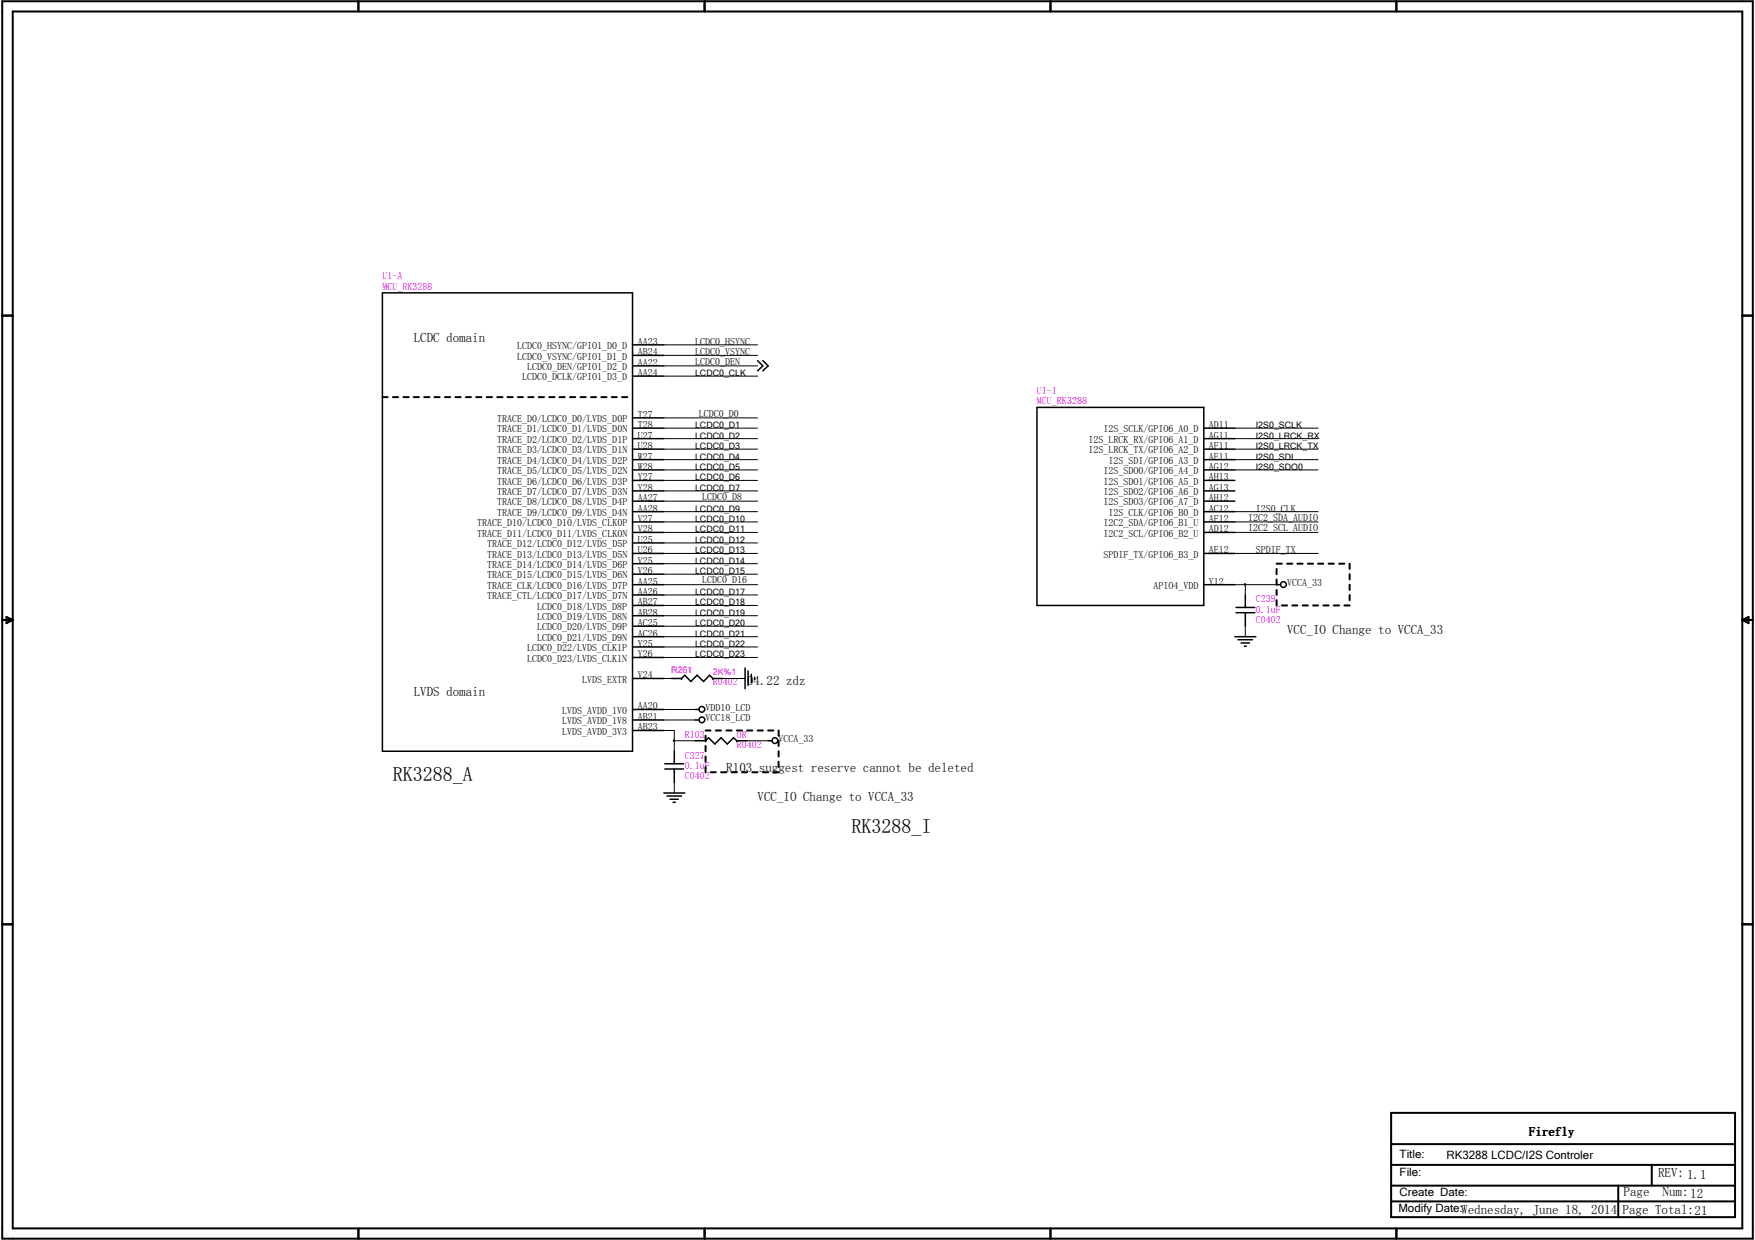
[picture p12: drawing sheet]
<svg xmlns="http://www.w3.org/2000/svg" width="297mm" height="210mm" viewBox="0 0 297 210" stroke-linecap="round" stroke-linejoin="round" font-family="sans-serif">
<defs><g id="words">
<g font-size="3.4">
<text x="66.5" y="132.1">RK3288_A</text>
<text x="144.1" y="140.9">RK3288_I</text>
</g>
<g font-size="2.2">
<text x="70" y="57.9">LCDC domain</text>
<text x="217.8" y="107.3">VCC_IO Change to VCCA_33</text>
<text x="70" y="117.8">LVDS domain</text>
<text x="126.4" y="116">04.22 zdz</text>
<text x="122.9" y="130.7">R103 suggest reserve cannot be deleted</text>
<text x="128.2" y="135.6">VCC_IO Change to VCCA_33</text>
<text x="258.8" y="192.3">Firefly</text>
<text x="274.8" y="202.5">Page</text>
<text x="280.6" y="199.3">REV: 1.1</text>
<text x="281.4" y="202.5">Num:12</text>
<text x="274.6" y="205.5">Page Total:21</text>
</g>
<g font-size="1.9">
<text x="236.9" y="196">Title:</text>
<text x="244.8" y="196.1">RK3288 LCDC/I2S Controler</text>
<text x="236.9" y="202.5">Create Date:</text>
<text x="236.9" y="199.1">File:</text>
<text x="236.7" y="205.1">Modify Date:Wednesday, June 18, 2014</text>
</g>
<g font-size="1.7" fill="#f0f">
<text x="64.7" y="47.3">U1-A</text>
<text x="64.7" y="49.1">MCU_RK3288</text>
<text x="175.5" y="66.7">U1-I</text>
<text x="175.5" y="68.5">MCU_RK3288</text>
<text x="212.6" y="101.9">C239</text>
<text x="212.6" y="105.5">C0402</text>
<text x="212.6" y="103.7">0.1uF</text>
<text x="120.6" y="116">R0402</text>
<text x="115.9" y="124.9">R103</text>
<text x="124.7" y="124.9">0R</text>
<text x="115.9" y="128.4">C327</text>
<text x="115.9" y="131.9">C0402</text>
<text x="115.9" y="130.2">0.1uF</text>
<text x="124.7" y="126.7">R0402</text>
</g>
<g font-size="1.7">
<text x="87.5" y="59.1">LCDC0_HSYNC/GPIO1_D0_D</text>
<text x="107.9" y="58.4">AA23</text>
<text x="117.6" y="58.4">LCDC0_HSYNC</text>
<text x="87.5" y="60.9">LCDC0_VSYNC/GPIO1_D1_D</text>
<text x="88.4" y="64.4">LCDC0_DCLK/GPIO1_D3_D</text>
<text x="89.2" y="62.7">LCDC0_DEN/GPIO1_D2_D</text>
<text x="107.9" y="63.7">AA24</text>
<text x="107.9" y="61.9">AA22</text>
<text x="107.9" y="60.2">AB24</text>
<text x="117.6" y="60.2">LCDC0_VSYNC</text>
<text x="117.6" y="61.8">LCDC0_DEN</text>
<text x="84.2" y="71.5">TRACE_D0/LCDC0_D0/LVDS_D0P</text>
<text x="107.9" y="70.7">T27</text>
<text x="118.3" y="70.6">LCDC0_D0</text>
<text x="84.2" y="73.2">TRACE_D1/LCDC0_D1/LVDS_D0N</text>
<text x="84.2" y="75">TRACE_D2/LCDC0_D2/LVDS_D1P</text>
<text x="84.2" y="76.8">TRACE_D3/LCDC0_D3/LVDS_D1N</text>
<text x="107.9" y="72.5">T28</text>
<text x="107.9" y="74.3">U27</text>
<text x="107.9" y="76">U28</text>
<text x="107.9" y="77.8">W27</text>
<text x="184.2" y="75">I2S_LRCK_RX/GPIO6_A1_D</text>
<text x="184.2" y="76.8">I2S_LRCK_TX/GPIO6_A2_D</text>
<text x="186.8" y="73.2">I2S_SCLK/GPIO6_A0_D</text>
<text x="204.6" y="72.5">AD11</text>
<text x="204.6" y="74.3">AG11</text>
<text x="204.6" y="76">AF11</text>
<text x="204.6" y="77.8">AE11</text>
<text x="84.2" y="78.5">TRACE_D4/LCDC0_D4/LVDS_D2P</text>
<text x="84.2" y="80.3">TRACE_D5/LCDC0_D5/LVDS_D2N</text>
<text x="84.2" y="82">TRACE_D6/LCDC0_D6/LVDS_D3P</text>
<text x="84.2" y="83.8">TRACE_D7/LCDC0_D7/LVDS_D3N</text>
<text x="107.9" y="79.5">W28</text>
<text x="107.9" y="81.3">Y27</text>
<text x="107.9" y="83.1">Y28</text>
<text x="186.8" y="80.3">I2S_SDO0/GPIO6_A4_D</text>
<text x="186.8" y="82">I2S_SDO1/GPIO6_A5_D</text>
<text x="186.8" y="83.8">I2S_SDO2/GPIO6_A6_D</text>
<text x="187.6" y="78.5">I2S_SDI/GPIO6_A3_D</text>
<text x="204.6" y="79.5">AG12</text>
<text x="204.6" y="81.3">AH13</text>
<text x="204.6" y="83.1">AG13</text>
<text x="80.8" y="89.1">TRACE_D10/LCDC0_D10/LVDS_CLK0P</text>
<text x="84.2" y="87.3">TRACE_D9/LCDC0_D9/LVDS_D4N</text>
<text x="84.2" y="85.6">TRACE_D8/LCDC0_D8/LVDS_D4P</text>
<text x="107.9" y="86.6">AA28</text>
<text x="107.9" y="84.8">AA27</text>
<text x="107.9" y="88.3">V27</text>
<text x="118.8" y="84.7">LCDC0_D8</text>
<text x="186.8" y="85.6">I2S_SDO3/GPIO6_A7_D</text>
<text x="186.8" y="89.1">I2C2_SDA/GPIO6_B1_U</text>
<text x="187.6" y="87.3">I2S_CLK/GPIO6_B0_D</text>
<text x="204.6" y="84.8">AH12</text>
<text x="204.6" y="86.6">AC12</text>
<text x="204.6" y="88.3">AF12</text>
<text x="211.2" y="88.2">I2C2_SDA_AUDIO</text>
<text x="211.2" y="90">I2C2_SCL_AUDIO</text>
<text x="212.6" y="86.6">I2S0_CLK</text>
<text x="80.8" y="90.8">TRACE_D11/LCDC0_D11/LVDS_CLK0N</text>
<text x="82.5" y="92.6">TRACE_D12/LCDC0_D12/LVDS_D5P</text>
<text x="82.5" y="94.4">TRACE_D13/LCDC0_D13/LVDS_D5N</text>
<text x="107.9" y="90.1">V28</text>
<text x="107.9" y="91.9">U25</text>
<text x="107.9" y="93.7">U26</text>
<text x="107.9" y="95.4">V25</text>
<text x="186.8" y="94.4">SPDIF_TX/GPIO6_B3_D</text>
<text x="186.8" y="90.8">I2C2_SCL/GPIO6_B2_U</text>
<text x="204.6" y="93.7">AE12</text>
<text x="204.6" y="90.1">AD12</text>
<text x="212.6" y="93.7">SPDIF_TX</text>
<text x="82.5" y="96.1">TRACE_D14/LCDC0_D14/LVDS_D6P</text>
<text x="82.5" y="97.9">TRACE_D15/LCDC0_D15/LVDS_D6N</text>
<text x="82.5" y="99.7">TRACE_CLK/LCDC0_D16/LVDS_D7P</text>
<text x="82.5" y="101.4">TRACE_CTL/LCDC0_D17/LVDS_D7N</text>
<text x="107.9" y="97.2">V26</text>
<text x="107.9" y="99">AA25</text>
<text x="107.9" y="100.7">AA26</text>
<text x="118.8" y="98.8">LCDC0_D16</text>
<text x="195.2" y="99.7">APIO4_VDD</text>
<text x="204.6" y="99">Y12</text>
<text x="217.8" y="99.1">VCCA_33</text>
<text x="90.9" y="103.2">LCDC0_D18/LVDS_D8P</text>
<text x="90.9" y="104.9">LCDC0_D19/LVDS_D8N</text>
<text x="90.9" y="106.7">LCDC0_D20/LVDS_D9P</text>
<text x="107.9" y="102.5">AB27</text>
<text x="107.9" y="104.2">AB28</text>
<text x="107.9" y="106">AC25</text>
<text x="107.9" y="107.8">AC26</text>
<text x="89.2" y="110.2">LCDC0_D22/LVDS_CLK1P</text>
<text x="89.2" y="112">LCDC0_D23/LVDS_CLK1N</text>
<text x="90.9" y="108.5">LCDC0_D21/LVDS_D9N</text>
<text x="107.9" y="109.5">Y25</text>
<text x="107.9" y="111.3">Y26</text>
<text x="98.5" y="115.6">LVDS_EXTR</text>
<text x="107.9" y="114.9">V24</text>
<text x="95.2" y="122.6">LVDS_AVDD_1V8</text>
<text x="95.2" y="124.4">LVDS_AVDD_3V3</text>
<text x="95.2" y="120.8">LVDS_AVDD_1V0</text>
<text x="107.9" y="121.9">AB21</text>
<text x="107.9" y="123.7">AB23</text>
<text x="107.9" y="120.1">AA20</text>
<text x="119.4" y="122">VCC18_LCD</text>
<text x="119.4" y="120.3">VDD10_LCD</text>
<text x="131.8" y="125.6">VCCA_33</text>
</g>
<g font-size="1.5">
<text x="117.6" y="63.7">LCDC0_CLK</text>
<text x="117.6" y="77.8">LCDC0_D4</text>
<text x="117.6" y="76">LCDC0_D3</text>
<text x="117.6" y="74.3">LCDC0_D2</text>
<text x="117.6" y="72.5">LCDC0_D1</text>
<text x="212.6" y="72.5">I2S0_SCLK</text>
<text x="212.6" y="74.3">I2S0_LRCK_RX</text>
<text x="212.6" y="76">I2S0_LRCK_TX</text>
<text x="212.6" y="77.8">I2S0_SDI</text>
<text x="117.6" y="79.5">LCDC0_D5</text>
<text x="117.6" y="83.1">LCDC0_D7</text>
<text x="117.6" y="81.3">LCDC0_D6</text>
<text x="212.6" y="79.5">I2S0_SDO0</text>
<text x="117.6" y="88.3">LCDC0_D10</text>
<text x="117.6" y="86.6">LCDC0_D9</text>
<text x="117.6" y="95.4">LCDC0_D14</text>
<text x="117.6" y="93.7">LCDC0_D13</text>
<text x="117.6" y="91.9">LCDC0_D12</text>
<text x="117.6" y="90.1">LCDC0_D11</text>
<text x="117.6" y="97.2">LCDC0_D15</text>
<text x="117.6" y="100.7">LCDC0_D17</text>
<text x="117.6" y="107.8">LCDC0_D21</text>
<text x="117.6" y="106">LCDC0_D20</text>
<text x="117.6" y="104.2">LCDC0_D19</text>
<text x="117.6" y="102.5">LCDC0_D18</text>
<text x="117.6" y="111.3">LCDC0_D23</text>
<text x="117.6" y="109.5">LCDC0_D22</text>
</g>
<g font-size="1.5" fill="#f0f">
<text x="113.6" y="114">R261</text>
<text x="120.6" y="114.3">2K%1</text>
</g>
</g></defs>
<g fill="none" stroke="#000" stroke-width=".34">
<path d="M.4 .2h296.3v209.5h-296.3zM2.2 1.9h292.7v206h-292.7zM60.7 .2v1.7M119.2 .2v1.7M177.8 .2v1.7M236.3 .2v1.7M.4 53.4h1.8M294.9 53.4h1.8M64.7 67.2h.9M66.5 67.2h.9M68.3 67.2h.9M70 67.2h.9"/>
<path d="M71.8 67.2h.9M73.5 67.2h.9M75.3 67.2h.9M77.1 67.2h.9M78.9 67.2h.8M80.6 67.2h.9M82.4 67.2h.9M84.2 67.2h.8M85.9 67.2h.9M87.7 67.2h.8M89.4 67.2h.9M91.2 67.2h.9"/>
<path d="M93 67.2h.8M94.7 67.2h.9M96.5 67.2h.9M98.3 67.2h.8M100 67.2h.9M101.8 67.2h.9M103.5 67.2h.9M105.3 67.2h.9M216.1 96.3v.9M216.1 98.1v.9M216.1 99.9v.8M216.1 95.4h.9"/>
<path d="M217.8 95.4h.9M219.6 95.4h.9M221.4 95.4h.8M223.1 95.4h.9M224.9 95.4h.9M226.6 95.4h.9M228.4 95.4v.9M228.4 97.2v.9M228.4 99v.9M.4 104.9h1.8M1.1 104.4l1.1 .5-1.1 .6zM216.1 101.6v.9"/>
<path d="M217 102.5h.8M218.7 102.5h.9M220.5 102.5h.9M222.2 102.5h.9M224 102.5h.9M225.8 102.5h.8M227.5 102.5h.9M228.4 100.7v.9M294.9 104.9h1.8M294.9 104.9l1-.5v1.1zM119.4 124.5v.9M119.4 126.3v.9"/>
<path d="M119.4 128.1v.8M119.4 129.8v.9M119.4 123.7h.9M120.3 130.7h.9M121.2 123.7h.8M122 130.7h.9M122.9 123.7h.9M123.8 130.7h.9M124.7 123.7h.9M125.6 130.7h.8M126.4 123.7h.9M127.3 130.7h.9"/>
<path d="M128.2 123.7h.9M129.1 130.7h.9M130 123.7h.9M130.9 130.7h.9M131.8 123.7v.8M131.8 125.4v.9M131.8 127.2v.9M131.8 128.9v.9M.4 156.5h1.8M294.9 156.5h1.8M235.5 193.7h58.2M235.5 188.4h58.2v17.6h-58.2z"/>
<path d="M235.5 197.2h58.2M279.6 197.2v3.5M60.7 207.9v1.8M119.2 207.9v1.8M177.8 207.9v1.8M235.5 200.7h58.2M235.5 203.4h58.2M236.3 207.9v1.8M273.9 200.7v5.3"/>
</g>
<g fill="none" stroke="#000" stroke-width=".25">
<path d="M64.7 49.6h42.4v77.6h-42.4zM107.1 58.4h5.2M107.1 72.5h5.2M107.1 74.3h5.2M107.1 76h5.2M107.1 77.8h5.2M107.1 79.5h5.2M107.1 63.7h5.2M107.1 61.9h5.2M107.1 60.2h5.2M107.1 70.7h5.2M128.2 61l.9 .9-.9 .9"/>
<path d="M129.1 61l.9 .9-.9 .9M175.5 69h28.2v33.5h-28.2zM203.7 72.5h5.3M203.7 74.3h5.3M203.7 76h5.3M203.7 77.8h5.3M203.7 79.5h5.3M107.1 81.3h5.2M107.1 83.1h5.2M107.1 84.8h5.2M107.1 86.6h5.2M107.1 93.7h5.2"/>
<path d="M107.1 99h5.2M107.1 90.1h5.2M107.1 88.3h5.2M107.1 91.9h5.2M107.1 95.4h5.2M107.1 97.2h5.2M203.7 81.3h5.3M203.7 83.1h5.3M203.7 84.8h5.3M203.7 86.6h5.3M203.7 93.7h5.3M203.7 99h5.3"/>
<path d="M203.7 90.1h5.3M203.7 88.3h5.3M216.1 99h.6M107.1 102.5h5.2M107.1 100.7h5.2M107.1 104.2h5.2M107.1 106h5.2M107.1 107.8h5.2M107.1 109.5h5.2M107.1 111.3h5.2M107.1 114.9h5.2M113.6 114.9h1.8"/>
<path d="M115.4 114.9h.1M115.4 114.9l.5-.6 1 1.1 1.1-1.1 1.1 1.1 1-1.1 .5 .6M120.6 114.9h.1M120.6 114.9h1.8M126.1 113.1v3.5M126.6 113.6v2.4M127.2 114.1v1.4M127.7 114.6v.4M209 107.8h3.6M209.2 103.7h3.2M209.2 102.8h3.2M209.5 108.3h2.5"/>
<path d="M210.1 108.8h1.4M210.6 109.4h.3M210.8 100.7v2.1M210.8 103.7v2.3M107.1 121.9h5.2M107.1 123.7h5.2M107.1 120.1h5.2M112.3 134.2h3.6M112.5 130.2h3.2M112.5 129.3h3.2M112.9 134.7h2.5M113.4 135.3h1.4"/>
<path d="M113.9 135.8h.4M114.1 127.2v2.1M114.1 130.2v2.3M117.6 125.4h1.8M117.6 121.9h.8M117.6 120.1h.8M119.4 125.4h.1M119.4 125.4l.5-.5 1.1 1 1-1 1.1 1 1.1-1 .5 .5M124.7 125.4h.1M124.7 125.4h1.7M130 125.4h.7"/>
<circle cx="217.2" cy="98.9" r=".49"/>
<circle cx="118.8" cy="121.9" r=".49"/>
<circle cx="118.8" cy="120.1" r=".49"/>
<circle cx="131.2" cy="125.4" r=".49"/>
</g>
<g fill="none" stroke="#000" stroke-width=".17">
<path d="M112.3 58.4h15.9M112.3 76h15.9M112.3 77.8h15.9M112.3 60.2h15.9M112.3 72.5h15.9M112.3 74.3h15.9M112.3 79.5h15.9M112.3 63.7h15.9M112.3 61.9h15.9M112.3 70.7h15.9M209 76h14.1M209 77.8h14.1"/>
<path d="M209 72.5h14.1M209 74.3h14.1M209 79.5h14.1M112.3 97.2h15.9M112.3 95.4h15.9M112.3 99h15.9M112.3 93.7h15.9M112.3 86.6h15.9M112.3 91.9h15.9M112.3 90.1h15.9M112.3 88.3h15.9M112.3 83.1h15.9"/>
<path d="M112.3 81.3h15.9M112.3 84.8h15.9M209 99h7.1M209 93.7h14.1M209 86.6h14.1M209 90.1h14.1M209 88.3h14.1M210.6 98.8h.2v.2h-.2zM210.8 99v1.7M112.3 111.3h15.9M112.3 109.5h15.9M112.3 107.8h15.9"/>
<path d="M112.3 106h15.9M112.3 104.2h15.9M112.3 102.5h15.9M112.3 100.7h15.9M112.3 114.9h1.3M122.4 114.9h3.7M210.8 106v1.8M112.3 123.7h1.8v3.5M112.3 120.1h5.3M112.3 121.9h5.3M114 125.3h.2v.2h-.2zM114.1 132.5v1.7"/>
<path d="M114.1 125.4h3.5M126.4 125.4h3.6"/>
</g>
<g fill="#000">
<path d="M210.6 98.8h.2v.2h-.2z" fill-rule="evenodd"/>
<path d="M114 125.3h.2v.2h-.2z" fill-rule="evenodd"/>
</g>
<use href="#words"/>
</svg>
